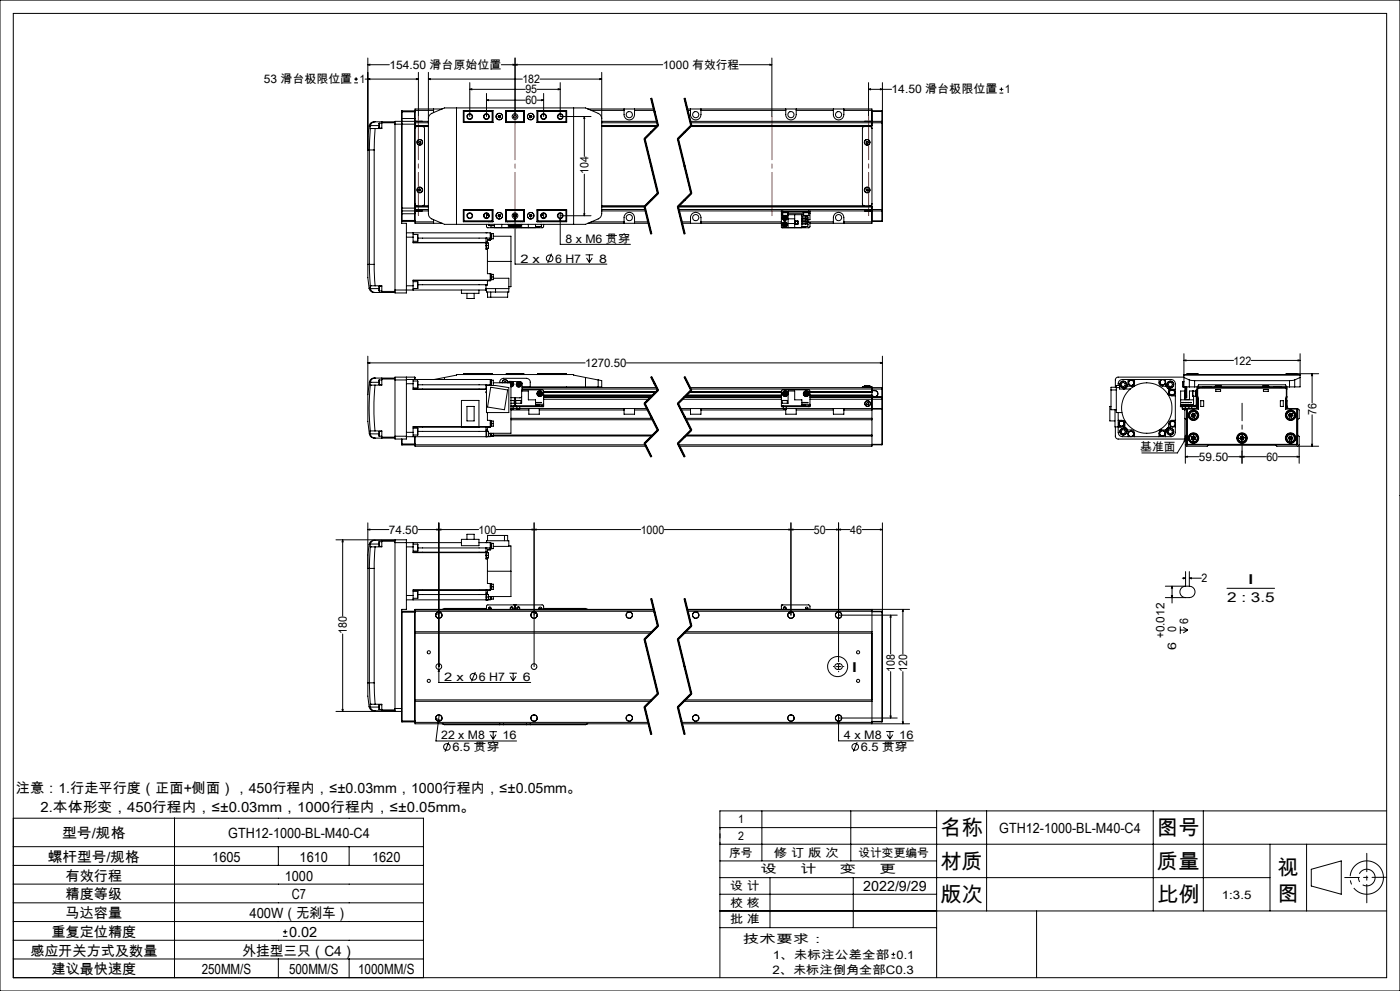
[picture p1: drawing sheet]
<svg xmlns="http://www.w3.org/2000/svg" width="420mm" height="297mm" viewBox="0 0 420 297" stroke-linecap="round" stroke-linejoin="round" font-family="sans-serif">
<defs><g id="words">
<g font-size="6.3">
<text x="282.1" y="250.3">名称</text>
<text x="347.1" y="250.3">图号</text>
<text x="282.1" y="260.3">材质</text>
<text x="347.1" y="260.3">质量</text>
<text x="383.3" y="262.1">视</text>
<text x="383.3" y="269.9">图</text>
<text x="282.1" y="270.3">版次</text>
<text x="347.1" y="270.3">比例</text>
</g>
<g font-size="4.2">
<text x="4.8" y="237.6">注意：1.行走平行度（正面+侧面），450行程内，≤±0.03mm，1000行程内，≤±0.05mm。</text>
<text x="12.2" y="243.3">2.本体形变，450行程内，≤±0.03mm，1000行程内，≤±0.05mm。</text>
<text x="18.6" y="251.3">型号/规格</text>
<text x="68.5" y="251.3">GTH12-1000-BL-M40-C4</text>
<text x="299.8" y="249.5">GTH12-1000-BL-M40-C4</text>
<text x="14.4" y="258.3">螺杆型号/规格</text>
<text x="19.7" y="263.9">有效行程</text>
<text x="63.7" y="258.3">1605</text>
<text x="85.5" y="263.9">1000</text>
<text x="89.9" y="258.3">1610</text>
<text x="111.7" y="258.3">1620</text>
<text x="19.7" y="269.5">精度等级</text>
<text x="87.6" y="269.5">C7</text>
<text x="259" y="267">2022/9/29</text>
<text x="19.7" y="275.2">马达容量</text>
<text x="74.9" y="275.2">400W（无刹车）</text>
<text x="15.5" y="280.8">重复定位精度</text>
<text x="86.7" y="280.8">0.02</text>
<text x="9.1" y="286.4">感应开关方式及数量</text>
<text x="72.7" y="286.4">外挂型三只（C4）</text>
<text x="15.5" y="292">建议最快速度</text>
<text x="60.5" y="292">250MM/S</text>
<text x="86.7" y="292">500MM/S</text>
<text x="107.4" y="292">1000MM/S</text>
</g>
<g font-size="4.1">
<text x="374.2" y="175.1">I</text>
<text x="368.1" y="180.4">2 : 3.5</text>
<text x="255.3" y="201.3">I</text>
</g>
<g font-size="3.5">
<text x="116.8" y="20.6">154.50 滑台原始位置</text>
<text x="198.8" y="20.6">1000 有效行程</text>
<text x="79.2" y="24.9">53 滑台极限位置 1</text>
<text x="156.7" y="24.9">182</text>
<text x="157.6" y="28">95</text>
<text x="267.5" y="28">14.50 滑台极限位置 1</text>
<text x="157.6" y="31.3">60</text>
<text x="176.6" y="52.2" transform="rotate(-90 176.6 52.2)">104</text>
<text x="169.7" y="72.7">8 x M6 贯穿</text>
<text x="156.1" y="78.7">2 x</text>
<text x="166.5" y="78.7">6 H7</text>
<text x="179.7" y="78.7">8</text>
<text x="175.6" y="110">1270.50</text>
<text x="370.1" y="109.3">122</text>
<text x="394.9" y="124.3" transform="rotate(-90 394.9 124.3)">76</text>
<text x="342.1" y="135.2">基准面</text>
<text x="359.7" y="138.1">59.50</text>
<text x="379.9" y="138.1">60</text>
<text x="116.7" y="160">74.50</text>
<text x="143.6" y="160">100</text>
<text x="192.2" y="160">1000</text>
<text x="244.2" y="160">50</text>
<text x="255.1" y="160">46</text>
<text x="360.4" y="174.5">2</text>
<text x="104.1" y="190" transform="rotate(-90 104.1 190)">180</text>
<text x="349.4" y="191.3" transform="rotate(-90 349.4 191.3)">+0.012</text>
<text x="352.9" y="189.5" transform="rotate(-90 352.9 189.5)">0</text>
<text x="356.4" y="187.1" transform="rotate(-90 356.4 187.1)">6</text>
<text x="352.9" y="194.8" transform="rotate(-90 352.9 194.8)">6</text>
<text x="268.5" y="201.3" transform="rotate(-90 268.5 201.3)">108</text>
<text x="272.1" y="201.3" transform="rotate(-90 272.1 201.3)">120</text>
<text x="133.2" y="204.1">2 x</text>
<text x="143.7" y="204.1">6 H7</text>
<text x="156.9" y="204.1">6</text>
<text x="132.4" y="221.6">22 x M8</text>
<text x="150.8" y="221.6">16</text>
<text x="253.2" y="221.6">4 x M8</text>
<text x="269.8" y="221.6">16</text>
<text x="135.7" y="225.1">6.5 贯穿</text>
<text x="258.2" y="225.1">6.5 贯穿</text>
<text x="221.4" y="246.8">1</text>
<text x="221.4" y="251.8">2</text>
<text x="218.8" y="256.8">序号</text>
<text x="232.2" y="256.8">修 订 版 次</text>
<text x="257.5" y="256.8">设计变更编号</text>
<text x="228.2" y="261.8">设</text>
<text x="240.1" y="261.8">计</text>
<text x="252" y="261.8">变</text>
<text x="263.9" y="261.8">更</text>
<text x="219.1" y="266.7">设 计</text>
<text x="366.6" y="269.3">1:3.5</text>
<text x="219.1" y="271.7">校 核</text>
<text x="219.1" y="276.7">批 准</text>
<text x="222.9" y="282.7">技术要求：</text>
<text x="231.8" y="287.3">1、未标注公差全部 0.1</text>
<text x="231.7" y="291.8">2、未标注倒角全部C0.3</text>
</g>
</g></defs>
<g fill="none" stroke="#000" stroke-width=".3">
<path d="M0 0h420v297h-420zM4 4h412v289h-412zM110.3 19.4l.6-.1v.2zM110.3 19.4h6.5M110.3 17.4v61.8M150.4 19.4h48.4M153.9 19.3l.6 .1-.6 .1zM154.5 17.4v17.5M154.5 19.4l.6-.1v.2zM221.8 19.4h9.8M231 19.3l.6 .1-.6 .1zM231.6 17.4v17.5"/>
<path d="M106.3 24.8h1.1M106.3 23.7h1.1M106.8 23.1v1.2M109.5 23.7h16M110.3 23.7l.6-.1v.2zM110.7 37.7l-.4 3.2v4h.5M110.7 37.7l.4 .1M111.1 38.5l-.3 6.4M111.1 38.5h.1M111.1 38.5h1.4M111.1 37.8v.7M111.1 37.6v.2"/>
<path d="M111.1 37.6h2.6M112.5 36.5h-.1a1.51 1.51 0 0 0-1.7 1.2M112.5 36.5a1.5 1.5 0 0 0-1.4 1.1M112.5 36.5h6M112.5 38.5l-.2 6.4M113.8 36.9v1.5M113.8 36.9h.7M113.8 38.4h.7M114.5 36.5v.3M114.5 36.8v1.7h-2M114.5 36.8h4M118.5 37.2v49.7"/>
<path d="M118.5 37.2h6M120.5 35.5v31.4h1.4v20.9h-3.4v-.9M120.5 35.5h4M120.5 33.5h4M120.6 36.4v26.8M120.6 33.2v3.2M120.6 33.2l-.1 2.3M120.6 33.2h3.8M120.6 36.4h-.1M124.4 36.4v26.8M124.4 33.2v3.2M124.4 36.4h.1"/>
<path d="M124.4 33.2l.1 .1M124.5 36.4v.8M124.5 37.2v25.2M124.5 37.6h4M124.5 33.1h5.6M124.5 36.8h4M124.9 23.6l.6 .1-.6 .1zM124.9 36.4h1.7M125.5 21.7v13.2M126.8 37.9l.6 .5v22.8l-.6 .5M128.5 37.9h-3.4l-.4 .2-.2 .4M128.5 36.4h-10v.8"/>
<path d="M128.5 35.6l.1-.7 .7-.8 4-1.8h42.3l4.1 1.8 .5 .5 .3 1M128.5 23.7l.6-.1v.2zM128.5 21.7v42.3l.1 .7 .7 .7 4 1.8h42.3l4.4-2 .5-1.2v-42.3M128.5 23.7h28.2M130.1 32.7v1.1M132.7 32.7h-8.2v3.7M136.9 32.3v34.9M139 36.4h.1M139 33.1h8.9v3.6h-8.9zM139.1 33.2v3.5M139.1 33.2h8.8M139.1 33.2l.1 .2"/>
<path d="M139.2 33.4h8.4M139.2 36.5h8.4M139.2 33.4v3.1M139.2 36.5l-.1 .2h8.8M140.9 26.8l.6-.2v.3zM140.9 26.8h16.7M140.9 24.8v10.1M145.9 30l.6-.1v.3zM145.9 28v6.9M145.9 30h11.7M147.6 33.4l.2-.2v3.5l-.2-.2M147.6 33.4v3.1"/>
<path d="M149.5 35.1l.3 .2M149.5 34.8v.3M149.8 34.6l.3 .2M149.8 34.6l-.3 .2M150.1 34.8v.3M150.1 35.1l-.3 .2M151.7 33.1l.1 .1M151.7 33.2h5.6M151.7 33.1h5.6v3.6h-5.6zM151.7 36.7h5.6M151.8 33.2v3.5l.1-.2M151.8 33.2l.1 .2"/>
<path d="M151.9 33.4h5.2M151.9 36.5h5.2M151.9 33.4v3.1M157.1 33.4l.1-.2v3.5l-.1-.2M157.1 33.4v3.1M158.9 35.1l.3 .2M158.9 34.8v.3M159.2 34.6l.3 .2M159.2 34.6l-.3 .2M159.5 34.8v.3M159.5 35.1l-.3 .2M161.1 26.8h7"/>
<path d="M161.1 30h2M161.1 33.2h8.8M161.1 33.1h8.9v3.6h-8.9zM161.4 33.4l-.2-.2v3.5l.2-.2M161.4 33.4h8.4M161.4 36.5h8.4M161.4 33.4v3.1M161.8 33.1v.1M162 23.7h18.5M162.5 29.9l.6 .1-.6 .2zM163.1 28v6.9M167.5 26.6l.6 .2-.6 .1z"/>
<path d="M168.1 24.8v10.1h9.2M169.8 33.4v3.1M169.8 36.5l.1 .2h-8.8M169.9 33.2v3.5M169.9 36.4h.1M169.9 33.2l-.1 .2M172.1 32.3v34.9M175.3 34.9l.1 .6h-.2zM175.3 34.9v12M176.3 32.7h19.8M177.3 33.1h9.9M179.9 23.6l.6 .1-.6 .1z"/>
<path d="M180.5 37.9h16.6M180.5 36.4h16.6M180.5 37.6h16.8M180.5 36.8h16.7M187.2 32.7v1.7a1.57 1.57 0 0 0 1.6 1.5 1.57 1.57 0 0 0 1.6-1.5v-1.7M190.4 33.1h5.9M195.2 29.5l2 8.2M195.4 29.5l2 8.1-4 4 4 16.3-4 4M195.5 29.4l2 8.2M197.2 37.5l-4 4M197.5 37.7l-4 4M205.2 29.5l2 8.2"/>
<path d="M205.4 29.5l2 8.1-4 4 4 16.3-4 4M205.5 29.4l2 8.2M206.1 32.7h55.5v34.2h-18.6M206.2 33.1h1M207 37.9h54l.4 .2 .2 .4M207 36.4h57.6M207.2 32.7v1.7a1.57 1.57 0 0 0 1.5 1.5 1.57 1.57 0 0 0 1.6-1.5v-1.7M207.2 36.8h57.4M207.2 37.5l-4 4M207.3 37.6h54.3M207.4 37.6h54.2M207.5 37.7l-4 4"/>
<path d="M210.3 33.1h25.4M235.7 32.7v1.7a1.57 1.57 0 0 0 1.6 1.5 1.57 1.57 0 0 0 1.6-1.5v-1.7M238.9 33.1h11.1M250 32.7v1.7a1.57 1.57 0 0 0 1.6 1.5 1.57 1.57 0 0 0 1.6-1.5v-1.7M253.2 33.1h8.4M259.3 37.9l-.6 .5v22.8l.6 .5M259.4 36.4h1.7M260.6 26.8l.6-.2v.3zM260.6 26.8h6.9M260.6 24.8v10.1M261.6 33.2h3M261.6 33.4h3"/>
<path d="M264.1 26.6l.6 .2-.6 .1zM264.6 36.4v.4M264.6 36.8h.1M264.6 36.4l.1 .1M264.6 33.2v.2M264.6 33.4v3M264.6 36.8v26M264.7 36.5v.3M264.7 36.8v26M264.7 24.8v11.7M299.9 27.9h1.1M299.9 26.8h1.1"/>
<path d="M300.4 26.2v1.1M110.8 44.9h1.5M110.8 44.9v34.3M112.3 44.9v34.3M125.6 56.8l.3-.2 .3 .1 .1 .3-.3 .3zM125.8 42.4h.3l.2 .3-.2 .2h-.3l-.2-.3zM175.3 52.2v12.5M193.2 41.7l4 16.3M193.5 41.6l4 16.3M197.2 57.8l-4 4M197.5 58.1l-4 4M203.2 41.7l4 16.3"/>
<path d="M203.5 41.6l4 16.3M207.2 57.8l-4 4M207.5 58.1l-4 4M259.8 56.8l.3-.2 .3 .1 .1 .3-.3 .3-.3-.2zM260 42.3l.4 .1-.2 .6-.3-.1-.1-.3zM110.3 79.2v4l.4 3.2M110.3 79.2h.5M110.8 79.2h1.5M110.8 79.2l.3 6.5M112.3 79.2l.2 6.5M120.5 62.4h4M120.5 63.1l.1 .1"/>
<path d="M120.5 64.1h4M120.5 66h4M120.5 66.3l.1 .1M120.6 63.2v3.2M120.6 63.2h7.9M120.6 66.4h3.8M121.9 69.8h25.2v1.6M121.9 71.1h2M123.9 71.1v1.7h22.1v1.6M123.9 69.8v1.3M123.9 72.3h1.4M123.9 70.3h1.4"/>
<path d="M123.9 72.7h21.9M124.4 63.2v3.2M124.5 61.1l.2 .4 .4 .2h3.4M124.5 63.1v3.8h8.2M124.5 62.4v.7M124.5 61.9h4M124.5 66.5h5.6M124.5 62.8h4M124.5 63.1l-.1 .1M124.5 66.3l-.1 .1M124.9 63.2h1.7M125.3 70.3v2"/>
<path d="M125.3 70.3h.1M125.3 71.4h21.8M130.1 65.8v1.1M139 63.2h.1M139 62.9h8.9v3.6h-8.9zM139.1 62.9v3.5M139.1 66.4h8.8M139.2 66.2h8.4M139.2 63.1v3.1M139.2 66.2l-.1 .2M139.2 63.1h8.4M145.8 72.7v.9"/>
<path d="M145.8 73.6v1.1h.4M145.8 71.4h.1M145.8 71.4v1.3M145.8 69.8h.1M145.8 73.6h.7M145.8 72.6h.4M145.9 67.2v.7l.3 .4h16.6l.3-.3v-.8M145.9 63.9v1.5M146 72.8h.5v.8M146.2 74.4v.3M146.2 72.6v.2M146.2 74.7v7.3h.9v2"/>
<path d="M146.2 78.3h7.1M146.3 64.6h.1M146.3 64v.6M146.3 64.6h.3M146.5 73.6v.8h-.7M146.6 67.2v.4h1.7M146.6 66.4v.1M146.6 64.7v.2M146.8 67.6h.3M147.1 71.4v.4M147.1 71.8h-.9v.8M147.1 70h.3v1.6h-.3"/>
<path d="M147.1 71.8v.2h-.9M147.2 70v1.6M147.3 67.6v.5h1M147.3 66.4h.1M147.4 70h.6v1.6h-.6M147.6 63.1l.2-.2v3.5l-.2-.2M147.6 63.1v3.1M147.9 62.9h-8.8l.1 .2M148 70.8h5.3v7.5M148.3 67.2v1M149.5 64.8l.3 .2M149.5 64.5v.3"/>
<path d="M149.8 64.3l.3 .2M149.8 64.3l-.3 .2M150.1 64.5v.3M150.1 64.8l-.3 .2M150.5 67.2v1M151.7 62.9h5.6v3.6h-5.6zM151.7 66.4h5.6M151.7 62.9h5.6M151.8 66.4l-.1 .1M151.9 63.1l-.1-.2v3.5M151.9 66.2h5.2M151.9 63.1v3.1"/>
<path d="M151.9 63.1h5.2M151.9 66.2l-.1 .2M152.3 66.4v.1M152.4 66.4v.1M152.5 67.2v1M152.6 67.5h1.5M152.6 67.2v.3M153 66.4v.1M153.2 67.5l.2 .2M153.3 78.3v7.6h-.7M153.4 67.5v.2M153.7 67.5l.1 .1"/>
<path d="M153.8 67.6l-.4 .1M153.8 67.5v.1M154.1 67.5h.1M154.1 64.6h.1M154.1 64.8l.1 .1M154.1 64.4v.2M154.1 67.2v.3M154.2 64.3h.6M154.2 67.2a.77 .77 0 0 1-.6 .8 .77 .77 0 0 1-.8-.5 .78 .78 0 0 0 .8 .5 .78 .78 0 0 0 .7-.8M154.3 68.2l-.2 .1M154.5 65.5l.2 .6h-.4zM154.5 63.8v15.4h27.6"/>
<path d="M154.7 68.2l.2 .1M154.7 67.2a.78 .78 0 0 0 .7 .8 .78 .78 0 0 0 .8-.5 .77 .77 0 0 1-.8 .5 .77 .77 0 0 1-.6-.8M154.9 64.6h.1M154.9 67.5h.1M154.9 67.5h1.5M154.9 64.4v.2M154.9 67.2v.3M154.9 64.8l-.1 .1M155.2 67.5h.1M155.2 67.5l.3 .2M155.5 67.5v.2M155.8 67.5l-.3 .2"/>
<path d="M156.1 66.4v.1M156.4 67.5h-1.5M156.4 67.2v.3M156.5 67.2v1M156.7 66.4v.1M157.1 63.1l.1-.2v3.5l-.1-.2M157.1 63.1v3.1M158.5 67.2v1M158.9 64.8l.3 .2M158.9 64.5v.3M159.2 64.3l.3 .2M159.2 64.3l-.3 .2"/>
<path d="M159.5 64.5v.3M159.5 64.8l-.3 .2M160.7 67.2v1M161.1 62.9h8.9v3.6l-8.9-.1zM161.1 66.4h8.8M161.1 62.9h8.8l-.1 .2M161.4 63.1l-.2-.2v3.5l.2-.2M161.4 66.2h8.4M161.4 63.1v3.1M161.4 63.1h8.4M161.7 66.4h.1M161.7 67.9v.2h-1"/>
<path d="M161.8 66.4h.1M162.3 64.6h.4zM162.4 67.4v.5h-1.7M162.4 66.4v.1M162.7 64.6h.1M162.7 64v.6M163.1 63.9v1.5M165.5 76l-1.2 2.8M168.1 65.5l.1 .6h-.3zM168.1 63.8v9.4h21M168.1 64.7h9.2M169.8 63.1v3.1"/>
<path d="M169.8 66.2l.1 .2M169.9 62.9v3.5M169.9 63.2h.1M175.2 64.1h.2l-.1 .6zM175.7 76.4h2.2M176 77.3l.8 1.3M176.3 66.9h18.3M176.8 76.4v2.2M177.3 66.5h9.9M177.7 77.3l-.9 1.3M180.5 61.7h13.2M180.5 63.2h13.2"/>
<path d="M180.5 61.9h12.9M180.5 62.8h13.1M187.2 66.9v-1.7a1.57 1.57 0 0 1 1.6-1.6 1.57 1.57 0 0 1 1.6 1.6v1.7M190.4 66.5h4.1M193.2 62l2 8.1M193.4 61.9l2 8.2M193.5 61.9l2 8.1M203.2 62l2 8.1M203.4 61.9l2 8.2M203.4 61.9h58.2M203.5 61.9l2 8.1M203.6 62.8h61"/>
<path d="M203.7 63.2h60.9M204.5 66.5h2.7M204.6 66.9h29.8M207.2 66.9v-1.7a1.57 1.57 0 0 1 1.5-1.6 1.57 1.57 0 0 1 1.6 1.6v1.7M210.3 66.5h24.1M234.4 63.5h.4M234.4 63.5v.4M234.4 63.9v4.3l8.3 .1 .3-.4v-1.2h-.6M234.4 63.2v.3M234.4 64.3h.4M234.4 63.9h.4M234.6 68.2l.2 .1"/>
<path d="M234.7 63.5v.2h1.7v-.2M234.8 64.6h.1M234.8 63.7v.9M234.8 64.6h.9M234.8 63.2v.3M234.8 63.5h7.8M235 65.4l.4 .3M235 67.1l.1 .5M235 67.1l.4 .2M235.1 64.6a.78 .78 0 0 0-.3 1.2 .78 .78 0 0 0 1.2 0 .78 .78 0 0 0-.2-1.2M235.1 65l-.1 .4M235.1 65l.3 .3"/>
<path d="M235.1 67.6l.4 .1M235.1 64.6a.75 .75 0 0 0-.3 1.1 .75 .75 0 0 0 1.2 0 .75 .75 0 0 0-.3-1.1M235.3 66.8l.5 .2M235.3 66.8l-.3 .3M235.3 66.8l.1 .5M235.4 65.3l.4 .2M235.4 65.3v.4M235.4 65.3l-.4 .1M235.4 67.3l.4 .1M235.4 67.3l.1 .4M235.4 67.3l-.3 .3M235.5 64.8l.3 .3"/>
<path d="M235.5 64.8l-.4 .2M235.5 64.8l-.1 .5M235.7 64.6h.6M235.8 65.5l-.4 .2M235.8 67v.4M235.8 67l-.4 .3M235.8 65.1v.4M235.8 65.1l-.4 .2M235.8 67.4l-.3 .3M236.3 64.6h.1M236.3 64.3h4.3v3.9M236.3 63.7v.9"/>
<path d="M236.3 63.9h4.8M236.4 64.3v3.9M236.4 65.6h2M236.4 67h2M238.4 64.3v3.9M238.5 66.2h.9v1h-.9zM238.5 66.3h.9v.8h-.9M240.6 65h1.8v.4M240.6 65.7h1.8v.4h-1.8M240.6 66.4h1.8v.4h-1.8M240.6 67.2h1.8M240.6 65.4h1.8"/>
<path d="M240.6 64.4h.5M241 63.5v.2h1.6M241.1 64.6h.1M241.1 64.6h.7M241.1 63.7v.9M241.7 66.8v.4a.35 .35 0 0 1 .3-.3 .35 .35 0 0 1 .3 .3M241.7 64.6v.4M241.7 66.1v.3M241.7 67.9v.2h-1.1M241.8 65h.4M241.8 64.6h.8M241.9 66.9h.2"/>
<path d="M242.3 65.4l-.3 .2-.3-.2v.3M242.4 65.2v.2M242.4 67.2v.2M242.4 67.2v.7h-1.8M242.4 66.5h7.6M242.6 63.5h.4M242.6 63.2v.3M242.6 64.6h.1M242.6 63.7v.9M242.6 63.9h.4M242.7 63.5l-.1 .2M243 63.5v.4"/>
<path d="M243 63.2v.3M243 63.9v2h-.6M250 66.9v-1.7a1.57 1.57 0 0 1 1.6-1.6 1.57 1.57 0 0 1 1.6 1.6v1.7M253.2 66.5h8.4M259.4 63.2h1.7M261.6 61.1l-.2 .4-.4 .2h-57.3M261.6 66.2h3M261.6 66.4h3M264.6 62.8h.1M264.6 62.8v.4M264.6 66.2h.1M264.6 66.2v.2"/>
<path d="M264.6 63.2v3M264.7 62.8v.3M264.7 63.1l-.1 .1M264.7 66.2l-.1 .2M264.7 63.1v3.1M110.7 86.4a1.54 1.54 0 0 0 1.8 1.3M111.1 85.7h1.4M111.1 85.7h.1M111.1 85.7v.7M111.1 86.5a1.51 1.51 0 0 0 1.4 1.2M111.1 86.4h-.4M111.1 86.4v.1"/>
<path d="M111.1 86.5h2.6M112.5 87.7h6M112.5 85.7h2v1.6M113.8 85.8v1.4M113.8 85.8h.7M113.8 87.2h.7M114.5 87.3v.4M114.5 87.3h4M121.9 85.7h2M123.9 85.7v1.2M123.9 86.5h1.4M123.9 84.4h1.4"/>
<path d="M123.9 84.1h23.2M125.3 84.4v2.1M125.3 84.5h.1M125.3 84.5v2M125.3 85.3l20.5 .1M138.4 86.9v1h5.3v-1M140.1 87.9v1.6h2.1v-1.6M145.8 86.9v.1M145.8 85.4v1.5M145.8 86.5h6.8M146.3 87.5v1.6h6v-1.6M147.1 84v.1"/>
<path d="M147.1 82.2h.3v1.7M147.1 84.1l-.9 .1v1.2h-.4M147.1 84h-23.2v1.7M147.1 83h.9M147.2 82.2v1.7M147.2 87.5v1.6M147.4 82.2h.6v.8M148 83v.8l-.9 .1M148 83.4h4.6v4.1h-6.7v-.6h-27.4M148.7 86.5v1M110.3 118.3v8l.5 3.7M110.3 108.8l.6-.2v.3z"/>
<path d="M110.3 106.7v11.6M110.3 108.8h65.2M110.8 114.5h.1M110.8 114.5l.3 .1M110.8 114.5l-.5 3.8M111.1 115.4h.1M111.1 115.4a67.2 67.2 0 0 0 0 13.8M111.1 115.4h1.4M111.1 114.6v.8M111.1 114.6h.1M111.1 114.6h2.6M112.5 115.4a74.3 74.3 0 0 0 0 13.7"/>
<path d="M112.5 113.3h-.1a1.42 1.42 0 0 0-1.6 1.2M112.5 113.3a1.4 1.4 0 0 0-1.4 1.3M112.5 113.3h6M113.7 114.6l.1 .7M113.8 113.9l-.1 .7M113.8 113.9v1.4M113.8 113.9h.7M113.8 115.3h.7M114.5 113.3v.3M114.5 113.6h4M114.5 113.6v1.8h-2M118.5 113.9h3.4"/>
<path d="M118.5 113.9v16.8M121.9 113v.9M121.9 113.7h25.2v1.6M121.9 113.9v16.8M121.9 115h2M123.9 113.7v1.3M123.9 115v1.7h21.9v-1.2h2.9l3.9 .7v7.4h-6.7v-8.1M123.9 116.6h21.9M123.9 116.3h1.4M123.9 114.2h1.4M124.4 113h-5.9v.9M124.4 113v.7"/>
<path d="M124.4 113l.1 .7M125.3 114.2v2.1M125.3 114.3h.1M125.3 114.3v2M125.3 115.3h21.8M133.3 113.1v.6M133.3 113.1l3.6-.7v-.1h35.2v.1l3.5 .7M133.3 113.1l-3.1 .6M139.1 112.1h8.7M139.1 112.1v.2M145.8 113.7h.1M145.9 117.4v.3"/>
<path d="M146 113.7h.1M147.1 115.3v.2M147.1 113.9h.3v1.6M147.2 113.9v1.6M147.2 116.1l5.1 .8-1 5.9-5-.8zM147.4 113.9h.6v1.6M147.8 112.1v.2M148 114.7h5.3M149.9 114.7a1.17 1.17 0 0 1 1.2-1.3h6.8a1.14 1.14 0 0 1 1.2 1.1v1.5h20.4M150.6 114.7a.89 .89 0 0 1 .9-1 .89 .89 0 0 1 .9 1l.5-.4 3.4 .1 .4 .6-.1 2.2M150.7 114.7a.77 .77 0 0 1 .8-.9 .77 .77 0 0 1 .8 .9M151.2 114.7a.29 .29 0 0 1 .3-.4 .29 .29 0 0 1 .3 .4"/>
<path d="M151.8 112.1h5.4M151.8 112.1v.2M152.7 114.7a.77 .77 0 0 1 1.3 .1 .77 .77 0 0 1-.7 1.1M152.8 114.7a.74 .74 0 0 1 1.2 .1 .74 .74 0 0 1-.7 1.1M153.3 114.7v15.2h-6.8M153.3 114.8l.4 .1M153.3 115.5l.2 .1M153.3 115.1h.1M153.3 114.8l.1 .3M153.4 115.1l.1 .5M153.4 115.1l.4 .2M153.4 115.1l-.1 .1"/>
<path d="M153.7 114.9l.1 .4M153.7 114.9l-.3 .2M153.8 115.3l-.3 .3M154.5 119.2v2.7M155.2 115.1l.1 .4M155.2 115.1l.9 .2M155.3 115.5l.5 .1M155.5 114.8l-.3 .3M155.5 114.8l.4 .1M155.5 114.8l.3 .8M155.9 114.9l.2 .4M155.9 114.9l-.6 .6"/>
<path d="M156.1 115.3l-.3 .3M156.5 118.8l-.4 .4h-2.8M156.6 116.8l6.3 .1 .2 .4v3.9M156.6 116.2h40.4M156.6 116.6h40.6M156.6 115.9h2.5M157.2 112.1v.2M161.2 112.1h8.7M161.2 112.1v.2M161.5 117.8l.1 .4M161.5 117.8l.4 .2M161.6 118.2l.4 .2"/>
<path d="M161.9 117.5l.4 .3M161.9 117.5l-.4 .3M161.9 117.5v.5M161.9 118l-.3 .2M161.9 118l.1 .4M161.9 118l.4 .2M162.3 117.8v.4M162.3 117.8l-.4 .2M162.3 118.2l-.3 .2M163.1 118.4h32.8M163.1 117.5h33.7M163.1 118.9h32.3"/>
<path d="M163.1 119.1h32.2M163.1 119.7h31.6M169.9 112.1v.2M169.9 116v.2M175.6 113.1v2.9M175.6 113.1l3.9 .8M179.5 113.9l1 .2v1.9h-1M179.5 113.9v2.1M187.9 108.8h76.8M195.2 113l2 4M195.4 113l2 3.9-4 4 4 8-4 4 2 4M195.5 112.9l1 2"/>
<path d="M195.8 118.5h-32.7M196.5 114.9l1 2zM196.9 117.4l-33.8 .1M197.2 116.8l-4 4M197.5 117.1l-4 4M204.7 119.7h29.7M205.2 113l2 4M205.2 119.1h29.2M205.4 113l2 3.9-4 4 4 8-4 4 2 4M205.4 118.9h29M205.5 112.9l2 4M205.8 118.5h28.6"/>
<path d="M205.9 118.4h28.5M206.8 117.5h27.6M206.9 116.2h57.7M207.2 116.6h57.4M207.2 116.8l-4 4M207.5 117.1l-4 4M235.2 118.1l.3 .3M235.3 117.7l-.1 .4M235.3 117.7l.6 .6M235.6 118l-.4 .1M235.6 118l-.1 .4M235.7 117.6l.3 .3"/>
<path d="M235.7 117.6l-.4 .1M235.7 117.6l-.1 .4M235.9 118.3l-.4 .1M236 117.9l-.1 .4M236 117.9l-.4 .1M241.5 117.8v.4M241.5 117.8l.4 .2M241.5 118.2l.4 .2M241.8 117.5l.4 .3M241.8 117.5l-.3 .3M241.8 117.5l.1 .5M241.9 118l-.4 .2"/>
<path d="M241.9 118v.4M241.9 118l.4 .2M242.2 117.8l.1 .4M242.2 117.8l-.3 .2M242.3 118.2l-.4 .2M243 118.5h18.6M243 117.4h18.6M243 118.4h18.6M243 117.5h18.6M243 118.9l19.4 .1M243 119.1h21.6M243 119.7h21.6"/>
<path d="M259.3 115.7h1.7M259.3 115.8v.1M259.3 115.9h-.6v.3M259.3 115.8h1.7M259.3 115.7v.5M259.3 115.9h1.7M261 115.8l-.1 .1M261 115.9h.6v3M261 115.7v.5M261.6 118.9v.1M261.6 118.5h.1M261.6 117.4v.1"/>
<path d="M261.6 119v14.7h-57.8M261.6 119h.1M261.6 117h.8M261.6 117.1h.8M261.6 118.9h.8M262.4 117a.97 .97 0 0 1 1 .9 .97 .97 0 0 1-.8 1M262.4 117.1a.9 .9 0 0 1 .9 .9 .9 .9 0 0 1-.9 .9M262.4 117v.1M262.4 118.9v.1M262.6 118.9h2M262.6 118.9l-.2 .1M264.1 108.6l.6 .2-.6 .1z"/>
<path d="M264.6 116.2v.4M264.6 118.9l.1 .1M264.6 118.9v.2M264.6 119.1v.6M264.6 116.6v2.3M264.6 119.7v2.7M264.7 106.7v26.5M264.7 119l-.1 .1M264.7 119l-.1 .7M333.3 116.9h1.6M334.9 116.2h1M334.9 116.1h-1.6v6.7h1.6"/>
<path d="M336.4 114.9l.6-.3 .5 .3v.7l-.5 .3-.6-.3zM338.2 115.7a1.27 1.27 0 0 1-1.2 .9M338.2 115.7h1.5l.2 .3M338.5 113.7l-.3 2M339 116.6h-3.1v-1.1h-1v8.1h1.7M339 116.6h.1M339.4 113.9a.85 .85 0 0 1 .8 .8 .85 .85 0 0 1-.8 .9M339.4 113.9a.85 .85 0 0 0-.9 .8 .85 .85 0 0 0 .9 .9M339.4 113.9a.86 .86 0 0 1 .8 .8 .86 .86 0 0 1-.8 .9M340.4 113.7v1.2l-.3 .6 .2 .2M347.7 113.7v1a1.02 1.02 0 0 0 1 1h1.1l.8 .8M348.7 113.7h-11.9a1.42 1.42 0 0 0-1.3 1.8"/>
<path d="M348.9 113.7h2.4a1.33 1.33 0 0 1 1.3 1.3v11.9M349.6 113.7l.2 2.1M350.4 116.4l.6 .2M350.6 118.5l.3-.1 .5 .2h1.2M350.6 116.5l.4 .1M350.6 116.5v1.5l-.2 .1M350.8 117.6a.85 .85 0 0 1 .8-.8 .85 .85 0 0 1 .9 .8M350.8 117.6a.85 .85 0 0 0 .8 .9 .85 .85 0 0 0 .9-.9M350.8 114.6h.6l.4 .6-.4 .6h-.6l-.4-.6zM350.8 117.6a.79 .79 0 0 1 .8-.7 .79 .79 0 0 1 .8 .7M350.8 117.6a.79 .79 0 0 0 .8 .8 .79 .79 0 0 0 .8-.8M351 116.6l1.6 .1"/>
<path d="M354.2 119.8h3.9M354.9 114.5h.1M354.9 114.5v1.5M354.9 114.4v.1M354.9 114.4h.1M354.9 116h.8M354.9 114.5h.3M354.9 114.4h.3M355.2 108l.6-.1v.3zM355.2 106v10h1.6M355.2 108h14.9M355.2 113h-19.7a.84 .84 0 0 0-.9 .9v2.2"/>
<path d="M355.2 112.3h34.8M355.2 112.4h34.8M355.2 113.1l1.6 .8M355.4 117.2h-1.2v4.4M355.5 116l-.1 3.8h1.4v-2.6h1.9M355.7 118.7v.5h.3v-.5M355.7 118.7h.3M355.7 116v2.7M356 112.1h3.5M356 112.1v.2M356 116v2.7M356.8 113.9l1.6 .2"/>
<path d="M356.8 116h1.6M356.8 113.9v2.1M357.8 117.2h.1M357.8 118.7h.1M357.8 117.2v1.5M357.8 118.7h.9M358.1 117.2h.1M358.1 118.7v2.9M358.4 116h.8M358.4 114.1h28.5M358.4 114.1v1.9M358.9 117.1h-.2v1.7h.2"/>
<path d="M358.9 117.3h.3M358.9 117.3v3.9M359.2 116.8h-.3v.5M359.2 116l.4-.7h26l.4 .7M359.2 116v4.1M359.2 119.1l.2 .6M359.3 116.3l-.1-.4h26.8l-.1 .4M359.3 119.2v.9M359.3 118.9v.1M359.3 118.9l-.1 .2M359.3 116.6v2.3M359.3 119l.2 .7"/>
<path d="M359.3 119l-.1 .1M359.4 119.7h.1M359.4 119.7v2.7M359.5 112.1v.2M359.5 119.7v2.9M359.6 116.3l-.3 .3M359.6 116.2v.1M359.6 116.2l-.4 .1 .1 .3M359.6 116.2h26M359.6 116.3h26M360.8 116.2v-.3h.5v.3M363 115.9h.1"/>
<path d="M364.6 115.7h1.7M364.6 115.8v.1M364.6 115.8h1.7M364.6 115.7v.1M364.7 116.7h1.5v.6h-1.5zM366.3 115.9h.1M366.3 115.7v.1M375.4 108h14.6M378.9 115.7h1.7M378.9 115.8h.1M378.9 115.8h1.7M378.9 115.7v.1"/>
<path d="M379 116.7h1.5v.6h-1.5zM380.6 115.8v.1M380.6 115.7v.1M382.2 115.9h.1M383.9 116.2v-.3h.6v.3M385.6 116.2l.4 .1-.1 .3M385.6 116.3l.3 .3M385.6 116.2v.1M385.7 119.7h.1M385.7 119.7v2.9M385.8 112.1h3.4M385.8 112.1v.2"/>
<path d="M385.8 119.7v2.7M385.9 119l-.2 .7M385.9 119l.1 .1M385.9 118.9l.1 .2M385.9 118.9v.1M385.9 116.6v2.3M385.9 119.2v.9M386 119.1l-.2 .6M386 116h.9M386 116v4.1M386.9 116h1.5M386.9 114.1v1.9"/>
<path d="M388.4 113.9l-1.5 .2M388.4 113.9v2.1M389 112l.2 .1M389.2 112.1v.2M389.4 107.9l.6 .1-.6 .2zM390 106v10h-1.6M390 113.1l-1.6 .8M393.6 112l.2 .6h-.3zM393.6 112v8.8M395.6 112l-9.8 .1M110.8 130a1.53 1.53 0 0 0 1.7 1.3M110.8 130h.1"/>
<path d="M111.1 129.1h1.4M111.1 129.2v.8M111.1 130a1.46 1.46 0 0 0 1.4 1.3M111.1 130h-.3M111.1 129.1v.1M111.1 130h.1M111.1 130h2.6M112.5 129.1h2v1.9M112.5 131.3h6M113.7 130l.1 .7M113.8 129.3l-.1 .7M113.8 129.3v1.4"/>
<path d="M113.8 129.3h.7M113.8 130.7h.7M114.5 131v.3M114.5 131h4M118.5 130.7v.9h3.4v-.9M118.5 130.7h3.4M120.5 133h4M120.5 131.6l.1 1.7M120.6 131.6v1.7M120.6 133.3h3.8M121.9 129.6h2M123.9 129.6v1.3"/>
<path d="M123.9 130.4h1.4M123.9 128.3h1.4M123.9 128h23.2M124.4 130.9v2.4M124.5 130.9v2.8h69.2M125.3 128.3v2M125.3 130.4h.1M125.3 128.3v2.1M125.3 129.3h20.5M138.4 127.9v-7.9h5.3v7.9M138.4 127.9h-14.5v1.7M140.1 121.8h2.1v4.3h-2.1z"/>
<path d="M143.7 127.9h3.4M145.8 128h.1M145.8 128v1.3M145.8 129.3v1.6M145.8 129.2h.2v1.7M145.8 130.9h.1M145.8 128.9h.4M146 129.3h.5v1.5h-.5M146.2 128.9v.4M146.2 123.6v2.4h.9v1.9M146.2 130.8v.1M147.1 127.9v.1"/>
<path d="M147.1 126.1l.9 .1v.8M147.1 128l-.9 .1v.8M147.1 129.9v1h-25.2M147.1 127h.9M147.2 126.1v1.7M147.2 129.9v.8M147.4 126.1v1.7h-.3M147.4 129.9v.8h-.3M147.4 130.7h48.2M148 127v.7h-.6M148 129.9v.8M148 130.4h47.9"/>
<path d="M153.3 120h1M153.3 122.6h.6zM153.3 122.9h5.3M153.3 125.4h42.3M153.3 125.8h42.5M153.3 120.9h3.2v-3.7h2v2.6h2.2v1.8M153.3 121.6h.8M153.3 121.9h.8M153.9 122.4h1.2M153.9 121.9v.7M154.1 121.6h.8M154.1 121.9h.4"/>
<path d="M154.1 121.6v.3M154.3 120v.9M154.5 121.9h.4M154.7 120h1.6M154.7 120v.9M154.9 121.6h7.7M154.9 121.9h7.7M154.9 121.6v.3M155.1 122.6h.1M155.1 121.9v.7M155.2 122.6h.7M155.9 122.6h-.7"/>
<path d="M155.9 122.4h2.7M155.9 121.9v.7M156.3 120v.9M158.6 122.4h3.2M158.6 122.4v1.7h3.2v-1.7M160.7 121.2h1v.3h-1M160.7 120.6h1.7l-1.7 .1M160.7 121.2h2.4M161.8 122.9h25.4M161.8 122.4h25.4M162.6 121.6h.5M162.6 121.6v.3"/>
<path d="M163.1 121.6v.3h-.5M163.1 121.2v.4M187.2 122.4h3.2M187.2 122.4v1.7h3.2v-1.7M190.4 122.9h3.9M190.4 122.4h3.7M193.2 121l4 8M193.2 133l2 4M193.5 133.3h-69.1M193.5 120.9l4 7.9M193.5 132.8l2 4M197.2 128.8l-4 4"/>
<path d="M197.5 129l-4 4M203.2 121l4 8M203.2 133l2 4M203.5 120.9l4 7.9M203.5 132.8l2 4M203.6 133.3h61M204.1 122.4h3.1M204.3 122.9h2.9M205.6 125.4h56M205.6 130.7h56M205.8 125.8h55.8M205.9 130.4h55.7"/>
<path d="M207.2 122.4h3.1M207.2 122.4v1.7h3.1v-1.7M207.2 128.8l-4 4M207.5 129l-4 4M210.3 122.9h25.4M210.3 122.4h24.7M234.4 121.6h.4M234.4 120.9h2v-3.7h2v2.6h2.2v1.8M234.7 120h1.5M234.7 120v.9M234.8 121.6h7.8M234.8 121.6v.3"/>
<path d="M234.8 121.9h7.8M235 122.6h.1M235 121.9v.7M235.1 122.6h.8M235.1 122.6h.1M235.2 122.6h.6M235.9 122.4h3M235.9 121.9v.7M235.9 122.6h-.1M236.2 120v.9M238.9 122.4v1.7h-3.2v-1.5M238.9 122.9h11.1"/>
<path d="M238.9 122.4h11.1M240.6 121.2h1.1v.3h-1.1M240.6 120.6h1.8l-1.8 .1M240.6 121.2h2.4M242.6 121.6h.4M242.6 121.6v.3M243 121.6v.3h-.4M243 121.2v-4l-.2-.3-8-.1-.4 .4v4.7h.4M243 121.2v.4M250 122.4h3.2M250 122.4v1.7h3.2v-1.7M253.2 122.9h8.4"/>
<path d="M253.2 122.4h11.4M260.2 120.6l.3 .1 .1 .3-.2 .3-.3-.1-.1-.3zM261.6 133.2h3M261.6 122.6h3M264.6 133.2v.1M264.6 122.4v.2M264.6 133.2h.1M264.6 122.6v10.6M264.7 133.2l-.1 .1M333.3 121.8h-.3v4.3h1.5M334.5 122.8v5.1h1.9M334.6 127.9v2.8a.84 .84 0 0 0 .9 .9h20.1"/>
<path d="M335.5 126h1.2l.5 .3 .3-.2M335.5 127.9l1.5 .1M335.5 123.6v6a1.33 1.33 0 0 0 1.3 1.3h2.4M336.6 128.8h.7l.3 .6-.3 .5h-.7l-.3-.5zM337 128l.5 .1M337 128a2.15 2.15 0 0 1 1.4 2.7l.1 .2M337.5 128.1l.7 .8h1.2a.96 .96 0 0 1 1 1v1M337.7 126.4l-.2 .2v1.5M347.8 128.9l.2 .2-.3 .6v1.2M348.2 128.6l.1 .3h1.5M349.7 129.3l-.1 1.6M349.8 128.9l-.1 .4"/>
<path d="M350.5 129l.6-.3 .6 .3v.7l-.6 .3-.6-.3zM352.6 126h-1a1.02 1.02 0 0 0-1 1v1.1l-.8 .8M352.6 127.9l-1.2 .1a1.39 1.39 0 0 0-1.7 1.3M352.6 127.2v2.4a1.33 1.33 0 0 1-1.3 1.3h-11.9M354.3 121.2h3.7v.3h-3.7M354.5 121.6h-.4v.3h.4M354.5 121.6h4M354.5 120.6l.7 .1zM354.5 121.9h1.2M354.5 121.6v.3M354.7 122.6h.9M354.7 122.6h.8"/>
<path d="M354.7 121.9v.7M355.5 125.4l.4 .4v4.6l-.3 .3v8.1M355.5 122.6v9M355.5 120.6l.5 .1zM355.6 121.9v.7M355.6 122.6h-.1M355.6 131.8l-.2 .6-.2-.2zM355.6 131.8l-2.4 3.9h-10.7M355.6 133.3l.4 .4h6.2l.4-.4M355.6 136.9l.6-.2v.3zM355.6 136.9h4.1M355.7 121.9h.9"/>
<path d="M355.7 121.6v.3M356 122.6h.2M356 133.2h.2M356 133.2l.2 .1M356 122.6v10.6M356.2 133.2v.1M356.2 133.3h32.8M356.2 133.2h32.8M356.2 122.6h3.3M356.2 122.6v10.6M356.3 120.6l.4 .1zM356.6 121.9h1.9"/>
<path d="M356.6 121.6v.3M356.7 121.9v.5M357 120.6l.4 .1zM357.4 124.3l.2 .7M357.4 124.3l.6 .2M357.4 131.5l.5 .4M357.5 130.9l-.1 .6M357.5 130.9l.5 .4M357.5 121.9v.5M357.6 125l.6 .1M357.8 123.8l.7 .1M357.8 123.8l-.4 .5"/>
<path d="M357.8 123.8l.2 .7M358 131.3l-.1 .6M358 131.3l.6 .4M358 124.5l-.4 .5M358 124.5l.2 .6M358 124.5l.7 .1M358.1 130.6l.5 .5M358.1 130.6l-.6 .3M358.1 130.6l-.1 .7M358.5 121.6v.3M358.5 123.9l.2 .7M358.5 123.9l-.5 .6"/>
<path d="M358.6 131.7l-.7 .2M358.6 131.1v.6M358.6 131.1l-1.2 .4M358.7 124.6l-.5 .5M358.9 121.2l-.4 .4M358.9 121.2h.3M359.2 121.8h.1M359.2 120.2v1.3M359.2 121.5v.3M359.2 121.4l-.7 .5M359.2 121.8l-.6 .6M359.2 120.1v.1"/>
<path d="M359.2 120.1v1.4M359.2 120.1h.1M359.2 121.8l-.4 .6M359.3 120.1l.1 .1M359.3 120.1v1.7M359.4 121.8h-.1M359.4 122.4l.1 .2M359.4 122.4h-3.5l-.4 .5M360.2 120.1h.9v1.7h-.9zM362.5 133.3h20.2M372 131.4l.4 .5M372 136.7l.6 .2-.6 .1z"/>
<path d="M372.2 130.8l-.2 .6M372.2 130.8l.9 1M372.6 136.9l.6-.2v.3zM372.6 135.2v3.6M372.8 130.7l.4 .5M372.8 130.7l-.6 .1M372.8 130.7l-.4 1.2M373.1 131.8l-.7 .1M373.2 131.2l-.1 .6M373.2 131.2l-1.2 .2M379.9 136.9h-11.4M382.6 133.3l.4 .4h12.6"/>
<path d="M383.4 136.9h6.3M384.1 120.1h.9v1.7h-.9zM385.7 122.6h3.3M385.8 121.8h.1M385.8 122.4l-.1 .2M385.8 122.4h3.5l.4 .5v2.5l-.4 .4v4.6l.4 .4v8M385.9 120.1l-.1 .1M385.9 120.1v1.7M385.9 121.8h.1M385.9 120.1h.1M386 121.8l.4 .6M386 120.1v1.7"/>
<path d="M386 121.8l.6 .6M386.5 131.3l.4 .6M386.5 124.4l.3 .6M386.5 124.4l.7 .1M386.8 125l.6 .1M386.8 130.7l-.3 .6M386.8 130.7l.7 1.2M386.9 123.8l-.4 .6M386.9 123.8l.7 .1M386.9 123.8l.3 .7M387.2 124.5l-.4 .5M387.2 124.5l.2 .6"/>
<path d="M387.2 124.5h.6M387.5 130.7l.3 .6M387.5 130.7h-.7M387.5 130.7l-.6 1.2M387.5 131.9h-.6M387.6 123.9l.2 .6M387.6 123.9l-.4 .6M387.8 124.5l-.4 .6M387.8 131.3l-.3 .6M387.8 131.3h-1.3M389 122.6h.2M389 133.2v.1"/>
<path d="M389 133.2h.2M389 122.6v10.6M389.1 136.7l.6 .2-.6 .1zM389.2 133.2l-.2 .1M389.2 122.6v10.6M389.7 133.3l-.4 .4M393.5 133.1h.3l-.2 .6zM393.6 124.3v9.4M110.3 158.7l.6-.1v.3zM110.3 158.7h6.4M110.3 156.7v47.9M125.5 158.7h18.1"/>
<path d="M131.1 158.6l.6 .1-.6 .2zM131.7 158.7l.6-.1v.3zM131.7 156.7v47.8h27.5M148.9 158.7h43.3M159.6 158.6l.6 .1-.6 .2zM160.2 156.7v43.1M160.2 158.7l.6-.1v.3zM199.3 158.7h44.9M236.7 158.6l.6 .1-.6 .2zM237.3 158.7l.6-.1v.3zM237.3 156.7v27.7M251 158.6l.6 .1-.6 .2z"/>
<path d="M251.6 156.7v41.5M251.6 158.7l.6-.1v.3zM255.1 158.7h-7.4M258.6 158.7h6.1M264.1 158.6l.6 .1-.6 .2zM264.7 156.7v59.5M100.8 161.8h21.1v20.8h-1.4l.1 33.8M102.8 161.8l.1 .6h-.3zM102.8 161.8v22.9M110.7 163.2l-.4 3.1v4.1h.5M110.7 163.2h.4M110.8 170.4h1.5"/>
<path d="M110.8 170.4v34.2M111.1 163.9l-.3 6.5M111.1 163.9h.1M111.1 163.9h1.4M111.1 163.2v.7M111.1 163.1v.1M111.1 163.1h2.6M112.3 170.4v34.2M112.5 161.9h-.1a1.51 1.51 0 0 0-1.7 1.3M112.5 161.9a1.47 1.47 0 0 0-1.4 1.2M112.5 161.9h6M112.5 163.9l-.2 6.5"/>
<path d="M113.8 162.3v1.5M113.8 162.3h.7M113.8 163.8h.7M114.5 161.9v.3M114.5 162.2v1.7h-2M114.5 162.2h4M118.5 161.8v.8M118.5 162.6v49.7M118.5 162.6h19.9M121.9 163.9h2M121.9 178.5h2M123.9 163.9v1.7h22.1v1.7"/>
<path d="M123.9 178.5v1.3M123.9 162.6v1.3M123.9 165.2h1.4M123.9 163.1h1.4M123.9 179.3h1.4M123.9 177.2h1.4M123.9 176.9h23.2M125.3 163.1v1M125.3 177.2v1.1M125.3 164.1v1.1M125.3 178.3v1M125.3 164.2h21.8"/>
<path d="M125.3 178.2h20.5M138.4 161.6h5.3v1.9h-5.3zM140.1 161.6v-1.5h2.1v1.5M143.7 162.6h3.4v1.6M145.8 166.4v1.1h.4M145.8 164.2v2.2M145.8 176.9h.1M145.8 164.2h.1M145.8 176.9v1.3M145.8 178.2v1.6M145.8 179.8h.1M145.8 178.1h.2v1.7"/>
<path d="M145.8 162.6h.1M145.8 166.4h.7M145.8 177.8h.4M145.8 178.9h.7M145.9 162.6v-.5h6.7v1.7h-4.6M146 165.7h.5v.7M146 178.1h.5v.8M146.2 167.2v.3M146.2 177.8v.3M146.2 165.4v.3M146.2 167.5v7.4h.9v1.9M146.2 179.7v.1"/>
<path d="M146.2 165.4l-22.3 .1M146.2 171.2h7.1M146.3 162.1v-1.6h6v1.6M146.5 166.4v.8l-.7 .1M146.5 178.9v.8h-.5M147.1 176.8v.1M147.1 175h.3v1.7h-.3M147.1 176.9l-.9 .1v.8M147.1 164.2v.4M147.1 164.6h-.9v.8M147.1 162.8l.1 1.7M147.1 164.6v.2h-.9"/>
<path d="M147.1 178.8v1h-25.2M147.1 176.8h-23.2v1.7M147.1 175.9h.9M147.2 175v1.7M147.2 162.8h.8v1.6h-.6M147.2 178.8v.8M147.4 175.1h.6v.8M147.4 162.8v1.7h-.3M147.4 178.8v.8h-.3M148 175.9v.7h-.6M148 178.8v.8h-.6M151.3 160.5v1.6"/>
<path d="M152.6 163.6h.7v7.6M153.3 171.2v7.6h-6.8M195.2 179.5l2 8.1M195.4 179.4l2 8.2-4 4 4 16.3-4 4 2 8.2M195.5 179.4l1 4.1M205.2 179.5l2 8.1M205.4 179.4l2 8.2-4 4 4 16.3-4 4 2 8.2M205.5 179.4l2 8.2M351.4 178.5h.4l-.2 .6zM351.6 175.7v5M351.6 175.7l.2 .6h-.4zM354.7 173.3h1"/>
<path d="M355.1 173.1l.6 .2-.6 .2zM355.7 171.3v4.4a1.71 1.71 0 0 0-1.7 1.7 1.71 1.71 0 0 0 1.7 1.7M356.8 173.3l.6-.2v.4zM356.8 175.7a1.71 1.71 0 0 1 1.7 1.7 1.71 1.71 0 0 1-1.7 1.7h-7.2M356.8 171.3v4.4M356.8 173.3h3.6M356.8 175.7h-7.2M368.1 176.3h14.3M102.8 190v23.2M120.5 183.5h4M120.6 183.2v33.2M120.6 183.2h75.7"/>
<path d="M120.6 183.2l-.1 .1M124.5 183.3l-.1 33.1M124.5 189.3h71.1M124.5 189.8h70.7M124.5 182.8h71.7M132.2 183.6l-1.5 .6M145.9 182.6v-1l.4-.3h7.9l.3 .4 .3-.4h7.9l.4 .2v1.1M145.9 182.3h-12.5l-.7 .3M146.6 182.3h.1M146.6 182.2v.2h.6M146.8 182h.3M146.8 182.6a.36 .36 0 0 1-.2-.5 .36 .36 0 0 1 .6 0 .36 .36 0 0 1-.2 .5"/>
<path d="M147.3 182.2v.2M153.2 182.6a.44 .44 0 0 1 0-.6 .44 .44 0 0 1 .6 0 .44 .44 0 0 1 0 .6M154.3 181.3h.4M154.5 181.3v1.3M155.3 182.6a.43 .43 0 0 1-.1-.6 .43 .43 0 0 1 .6 0 .43 .43 0 0 1 0 .6M160.2 183.4l.3 .4h.5M160.7 183.5v.3M161.7 182.2v.2M162 182.6a.36 .36 0 0 1-.2-.5 .36 .36 0 0 1 .6 0 .36 .36 0 0 1-.2 .5M162.4 182.3h.1M162.4 182.2v.2h-.7M163.1 182.3h12.5l.7 .3"/>
<path d="M193.2 191.6l4 16.4M193.5 191.6l4 16.3M196.1 182.6h-71.6v34.3h70.1M196.5 183.5l1 4.1zM197.2 187.5l-4 4M197.5 187.7l-4 4M203.2 191.6l4 16.4M203.5 191.6l4 16.3M205.2 189.8h56.4M205.6 189.3h56M206.2 182.8h55.4M206.3 183.2h58.3"/>
<path d="M207.2 187.5l-4 4M207.5 187.7l-4 4M234.4 181.7l.4-.4h7.8l.4 .3v1M234.6 181.3h-.2v1.3M235.2 182.6a.43 .43 0 0 1-.1-.6 .43 .43 0 0 1 .6 0 .43 .43 0 0 1 0 .6M237.3 183.4l-.3 .4h-.5M241.7 182.2v.2h.6l.1-.2M241.9 182.6a.36 .36 0 0 1-.2-.5 .36 .36 0 0 1 .6 0 .36 .36 0 0 1-.2 .5M250.7 199.1a1.11 1.11 0 0 1 1.4-.2 1.11 1.11 0 0 1 .5 1.3 1.08 1.08 0 0 1-1.5 .4 1.08 1.08 0 0 1-.4-1.5zM250.9 199.8h1.4M251.6 199.1v1.4M251.6 184.4h17.6"/>
<path d="M261.6 182.6v34.3M261.6 183.3h3M264.6 183.2v.1M264.6 183.3v32.9M267.2 184.4l.1 .6h-.3zM267.2 184.4v11.6M270.9 182.6l.1 .6h-.3zM270.9 182.6v13.4M272.9 182.6h-66.8M354.1 187.7v2.3M354.1 188.8h2.2M355 188l1.3 .8"/>
<path d="M356.3 188.8l-1.3 .9M100.8 213.2h19.7M102.6 212.6h.3l-.1 .6zM110.3 204.6v4l.4 3.2M110.3 204.6h.5M110.7 211.8a1.48 1.48 0 0 0 1.8 1.2M110.8 204.6l.3 6.5M110.8 204.6h1.5M111.1 211.1h.1M111.1 211.1h1.4M111.1 211.1v.7M111.1 211.9a1.44 1.44 0 0 0 1.4 1.1"/>
<path d="M111.1 211.8h-.4M111.1 211.8v.1M111.1 211.9h2.6M112.3 204.6l.2 6.5M112.5 213h6M112.5 211.1h2v1.7M113.8 211.2v1.4M113.8 211.2h.7M113.8 212.6h.7M114.5 212.8v.2M114.5 212.8h4M118.5 212.3v.9"/>
<path d="M118.5 212.3h2M120.5 216h4M120.6 216.4h3.8M124.5 216.5h70M124.5 210.2h70.6M124.5 209.8h71M124.5 216.2l-.1 .2M130.7 215.3l1.5 .6M131.5 216.2l.1 .6-.3-.1zM131.7 200.6l.1 .6h-.3zM131.8 214.2l-1 7.9h24.2M132.7 216.9l.7 .3h16.5"/>
<path d="M142.6 201.4l-1.1 2.8M146.8 219.3h2.3M148 219.3v2.2M149.9 217.2h1.2M149.9 216.9v.3M151.1 217.2h6.8M151.1 216.9v.3M152.8 201.8h2.3M153.1 202.7l.9 1.3M154 201.8v2.2M154.8 202.7l-.8 1.3M157.9 217.2h1.2"/>
<path d="M157.9 216.9v.3M159.1 216.9v.3M176.3 216.9l-.7 .3h-16.5M193.2 212l2 8.1M193.5 211.9l2 8.1M197.2 207.8l-4 4M197.5 208l-4 4M203.2 212l2 8.1M203.5 211.9l2 8.1M204.5 216.5h57.1M204.6 216.9h68.3M205.1 210.2h56.5"/>
<path d="M205.5 209.8h56.1M207.2 207.8l-4 4M207.5 208l-4 4M251.6 216.2l.1 .6h-.3zM251.6 214.2v7.8h22.4M251.6 215.2h17.6M261.6 216.2h3M261.6 216.4h3M264.6 216.2h.1M264.6 216.2v.2M264.7 216.2l-.1 .2M265.9 219.2h2.2"/>
<path d="M267 219.2v2.3M267 214.6h.3l-.1 .6zM267.2 201.3v13.9M270.7 216.3h.3l-.1 .6zM270.9 201.3v15.6M134.6 222.5l-1.1 2.8M147.1 220.2l.9 1.3M148.8 220.2l-.8 1.3M257.1 222.4l-1.1 2.8M266.1 220.2l.9 1.3M267.8 220.2l-.8 1.3M4 245.2h123v47.8"/>
<path d="M4 253.7h123M4 259.4h123M52.4 245.2v47.8M83.5 253.7v5.7M104.7 253.7v5.7M216 253h200M216 248h65M216 258h65M228.6 243v15M255.2 243v15M281 243v50M296 243v30"/>
<path d="M346 243v30M361 243v30M381 253v20M392 253v20M416 243h-200v50M4 265h123M4 270.6h123M4 276.2h123M84.9 279.3h1.3M85.5 278.6v1.3M216 278h65M216 273h200"/>
<path d="M216 263h165M216 268h65M231 263v15M256 263v15M311 273v20M393.4 260.5l9-2.5v10l-9-2.5zM4 281.8h123M4 287.4h123M83.5 287.4v5.6M84.9 280.6h1.3M104.7 287.4v5.6M267.4 287.2h1.2"/>
<path d="M267.4 286h1.2M268 285.5v1.1"/>
<circle cx="140.9" cy="34.9" r=".86"/>
<circle cx="140.9" cy="34.9" r=".72"/>
<circle cx="145.9" cy="35" r=".71"/>
<circle cx="145.9" cy="34.9" r=".85"/>
<circle cx="149.8" cy="34.9" r=".95"/>
<circle cx="149.8" cy="34.9" r=".99"/>
<circle cx="154.5" cy="34.9" r=".44"/>
<circle cx="154.5" cy="34.9" r=".85"/>
<circle cx="159.2" cy="34.9" r=".95"/>
<circle cx="159.2" cy="34.9" r=".99"/>
<circle cx="163.1" cy="35" r=".71"/>
<circle cx="163.1" cy="34.9" r=".85"/>
<circle cx="168.1" cy="34.9" r=".86"/>
<circle cx="168.1" cy="35" r=".71"/>
<circle cx="188.8" cy="34.4" r=".93"/>
<circle cx="208.7" cy="34.4" r=".93"/>
<circle cx="237.3" cy="34.4" r=".92"/>
<circle cx="251.6" cy="34.4" r=".92"/>
<circle cx="125.9" cy="42.7" r=".85"/>
<circle cx="125.9" cy="57" r=".8"/>
<circle cx="125.9" cy="42.7" r=".81"/>
<circle cx="125.9" cy="56.9" r=".85"/>
<circle cx="260.1" cy="56.9" r=".85"/>
<circle cx="260.1" cy="42.6" r=".81"/>
<circle cx="260.1" cy="42.6" r=".86"/>
<circle cx="260.2" cy="56.9" r=".81"/>
<circle cx="140.9" cy="64.6" r=".72"/>
<circle cx="140.9" cy="64.7" r=".87"/>
<circle cx="145.9" cy="64.7" r=".71"/>
<circle cx="145.9" cy="64.7" r=".86"/>
<circle cx="149.8" cy="64.7" r=".95"/>
<circle cx="149.8" cy="64.6" r=".99"/>
<circle cx="154.5" cy="64.6" r=".44"/>
<circle cx="154.5" cy="64.7" r=".86"/>
<circle cx="159.2" cy="64.7" r=".95"/>
<circle cx="159.2" cy="64.6" r=".99"/>
<circle cx="163.1" cy="64.7" r=".71"/>
<circle cx="163.1" cy="64.7" r=".86"/>
<circle cx="164.9" cy="77.4" r="1"/>
<circle cx="168.1" cy="64.7" r=".87"/>
<circle cx="168.1" cy="64.7" r=".71"/>
<circle cx="188.8" cy="65.2" r=".93"/>
<circle cx="208.7" cy="65.2" r=".93"/>
<circle cx="235.4" cy="67.3" r=".74"/>
<circle cx="235.4" cy="67.3" r=".76"/>
<circle cx="251.6" cy="65.2" r=".92"/>
<circle cx="155.6" cy="115.2" r=".76"/>
<circle cx="155.7" cy="115.2" r=".75"/>
<circle cx="161.9" cy="118" r=".85"/>
<circle cx="161.9" cy="118" r=".76"/>
<circle cx="161.9" cy="118" r=".77"/>
<circle cx="235.6" cy="118" r=".77"/>
<circle cx="235.6" cy="118" r=".86"/>
<circle cx="235.6" cy="118" r=".73"/>
<circle cx="241.8" cy="118" r=".77"/>
<circle cx="241.9" cy="118" r=".86"/>
<circle cx="241.9" cy="118" r=".75"/>
<circle cx="337" cy="115.2" r="1.03"/>
<circle cx="337" cy="115.2" r=".98"/>
<circle cx="339.4" cy="114.7" r=".78"/>
<circle cx="348.8" cy="114.6" r=".84"/>
<circle cx="348.8" cy="114.6" r=".79"/>
<circle cx="351.1" cy="115.2" r="1.03"/>
<circle cx="351.1" cy="115.2" r=".98"/>
<circle cx="351.6" cy="117.6" r=".85"/>
<circle cx="260.3" cy="121" r=".82"/>
<circle cx="260.3" cy="121" r=".86"/>
<circle cx="336.5" cy="126.9" r=".78"/>
<circle cx="336.5" cy="127" r=".85"/>
<circle cx="337" cy="129.4" r="1.02"/>
<circle cx="337" cy="129.4" r=".98"/>
<circle cx="339.3" cy="130" r=".79"/>
<circle cx="339.3" cy="130" r=".84"/>
<circle cx="344" cy="122.3" r="7.6"/>
<circle cx="348.7" cy="129.8" r=".85"/>
<circle cx="348.7" cy="129.9" r=".78"/>
<circle cx="351.1" cy="129.4" r="1.02"/>
<circle cx="351.1" cy="129.4" r=".98"/>
<circle cx="351.8" cy="127.1" r=".78"/>
<circle cx="351.8" cy="127.1" r=".84"/>
<circle cx="358" cy="124.4" r="1.57"/>
<circle cx="358" cy="131.3" r="1.19"/>
<circle cx="358" cy="131.3" r="1.58"/>
<circle cx="358" cy="124.4" r="1.19"/>
<circle cx="358" cy="131.3" r="1.21"/>
<circle cx="358" cy="124.5" r="1.42"/>
<circle cx="358" cy="131.3" r="1.42"/>
<circle cx="372.6" cy="131.3" r="1.22"/>
<circle cx="372.6" cy="131.3" r="1.18"/>
<circle cx="372.6" cy="131.3" r="1.42"/>
<circle cx="372.6" cy="131.3" r="1.57"/>
<circle cx="387.2" cy="124.4" r="1.19"/>
<circle cx="387.2" cy="131.3" r="1.21"/>
<circle cx="387.2" cy="124.4" r="1.56"/>
<circle cx="387.2" cy="124.5" r="1.42"/>
<circle cx="387.2" cy="131.3" r="1.42"/>
<circle cx="387.2" cy="131.3" r="1.19"/>
<circle cx="387.2" cy="131.3" r="1.57"/>
<circle cx="128.6" cy="195.5" r=".47"/>
<circle cx="131.6" cy="184.3" r=".98"/>
<circle cx="131.7" cy="199.8" r=".86"/>
<circle cx="131.7" cy="184.3" r=".93"/>
<circle cx="153.5" cy="182.3" r=".34"/>
<circle cx="155.5" cy="182.3" r=".35"/>
<circle cx="160.2" cy="184.3" r=".93"/>
<circle cx="160.2" cy="184.3" r=".98"/>
<circle cx="160.2" cy="199.8" r=".85"/>
<circle cx="188.8" cy="184.3" r=".93"/>
<circle cx="188.8" cy="184.3" r=".98"/>
<circle cx="208.7" cy="184.3" r=".97"/>
<circle cx="208.7" cy="184.3" r=".93"/>
<circle cx="235.4" cy="182.3" r=".35"/>
<circle cx="237.3" cy="184.3" r=".97"/>
<circle cx="237.3" cy="184.3" r=".93"/>
<circle cx="251.3" cy="199.8" r="3"/>
<circle cx="251.6" cy="184.3" r=".97"/>
<circle cx="257.4" cy="195.5" r=".46"/>
<circle cx="128.6" cy="204.1" r=".47"/>
<circle cx="131.6" cy="215.2" r=".98"/>
<circle cx="131.7" cy="215.2" r=".93"/>
<circle cx="142" cy="202.8" r=".99"/>
<circle cx="160.2" cy="215.2" r=".93"/>
<circle cx="160.2" cy="215.2" r=".98"/>
<circle cx="188.8" cy="215.2" r=".93"/>
<circle cx="188.8" cy="215.2" r=".98"/>
<circle cx="208.7" cy="215.2" r=".93"/>
<circle cx="208.7" cy="215.2" r=".96"/>
<circle cx="237.3" cy="215.2" r=".93"/>
<circle cx="237.3" cy="215.2" r=".96"/>
<circle cx="251.6" cy="215.2" r=".96"/>
<circle cx="257.4" cy="204" r=".46"/>
<circle cx="134.1" cy="223.9" r=".98"/>
<circle cx="256.6" cy="223.8" r=".99"/>
</g>
<path d="M412.4 262.3a2.5 2.5 0 0 0-4.1-1.1 2.5 2.5 0 0 0 1 4.2 2.5 2.5 0 0 0 3.2-2.9l-.1-.2" fill="none" stroke="#000" stroke-width=".3" stroke-dasharray="30.5 1.3 1.3 1.3" stroke-dashoffset="24.5" stroke-linecap="butt"/>
<path d="M414.8 261.5a5 5 0 0 0-8.3-2 5 5 0 0 0 2.2 8.3 5 5 0 0 0 6.2-6l-.1-.3" fill="none" stroke="#000" stroke-width=".3" stroke-dasharray="30.5 1.3 1.3 1.3" stroke-dashoffset="16.7" stroke-linecap="butt"/>
<g fill="none" stroke="#000" stroke-width=".3" stroke-dasharray="6.3 1.3 1.3 1.3 5.1">
<path d="M195.4 29.5l2 8.1M197.4 37.6l-4 4M205.4 29.5l2 8.1M207.4 37.6l-4 4M197.4 57.9l-4 4M207.4 57.9l-4 4M193.4 61.9l2 8.2M203.4 61.9l2 8.2M195.4 113l2 3.9M197.4 116.9l-4 4M205.4 113l2 3.9M207.4 116.9l-4 4"/>
<path d="M193.4 132.9l2 4M197.4 128.9l-4 4M203.4 132.9l2 4M207.4 128.9l-4 4M195.4 179.4l2 8.2M205.4 179.4l2 8.2M197.4 187.6l-4 4M207.4 187.6l-4 4M193.4 211.9l2 8.2M197.4 207.9l-4 4M203.4 211.9l2 8.2M207.4 207.9l-4 4"/>
</g>
<path d="M193.4 120.9l4 8M203.4 120.9l4 8" fill="none" stroke="#000" stroke-width=".3" stroke-dasharray="6.3 1.3 1.3 1.3 5.1" stroke-dashoffset="6.3"/>
<path d="M193.4 41.6l4 16.3M203.4 41.6l4 16.3M193.4 191.6l4 16.3M203.4 191.6l4 16.3" fill="none" stroke="#000" stroke-width=".3" stroke-dasharray="6.3 1.3 1.3 1.3 5.1" stroke-dashoffset="2.4"/>
<path d="M372.6 120.9v14.3" fill="none" stroke="#000" stroke-width=".3" stroke-dasharray="30.5 1.3 1.3 1.3" stroke-dashoffset="25.2"/>
<path d="M250.2 199.8h-.2M251.6 198.3v-.1M253 199.8h.2M251.6 201.2v.1" fill="none" stroke="#000" stroke-width=".3" stroke-dasharray="30.5 1.3 1.3 1.3"/>
<path d="M410 255.7v14.9" fill="none" stroke="#000" stroke-width=".3" stroke-dasharray="30.5 1.3 1.3 1.3" stroke-dashoffset="25"/>
<path d="M403.4 263l12.6-.1" fill="none" stroke="#000" stroke-width=".3" stroke-dasharray="30.5 1.3 1.3 1.3" stroke-dashoffset="26.1"/>
<path d="M216 248v5" fill="none" stroke="#000" stroke-width=".3" stroke-dasharray="30.5 1.3 1.3 1.3" stroke-dashoffset="29.9"/>
<path d="M125.5 34.9v29.7M154.5 34.9v29.7M231.6 34.9v29.7M260.6 34.9v29.7" fill="none" stroke="#f00" stroke-width=".3" stroke-dasharray="30.5 1.3 1.3 1.3" stroke-dashoffset="17.5"/>
<g fill="#000">
<path d="M355.6 131.8l-.2 .6-.2-.2z"/>
<path d="M175.3 34.9l.1 .6h-.2zM175.2 64.1h.2l-.1 .6zM393.6 112l.2 .6h-.3zM393.5 133.1h.3l-.2 .6zM270.9 182.6l.1 .6h-.3zM270.7 216.3h.3l-.1 .6zM267.2 184.4l.1 .6h-.3zM267 214.6h.3l-.1 .6z"/>
<path d="M264.1 26.6l.6 .2-.6 .1zM260.6 26.8l.6-.2v.3zM231 19.3l.6 .1-.6 .1zM154.5 19.4l.6-.1v.2zM372 136.7l.6 .2-.6 .1zM355.6 136.9l.6-.2v.3zM264.1 158.6l.6 .1-.6 .2zM251.6 158.7l.6-.1v.3zM356.8 173.3l.6-.2v.4zM355.1 173.1l.6 .2-.6 .2z"/>
<path d="M110.3 108.8l.6-.2v.3zM264.1 108.6l.6 .2-.6 .1zM145.9 30l.6-.1v.3zM162.5 29.9l.6 .1-.6 .2zM140.9 26.8l.6-.2v.3zM167.5 26.6l.6 .2-.6 .1zM128.5 23.7l.6-.1v.2zM179.9 23.6l.6 .1-.6 .1zM168.1 65.5l-.2 .6h.3zM154.5 65.5l-.2 .6h.4zM110.3 19.4l.6-.1v.2zM153.9 19.3l.6 .1-.6 .1zM110.3 23.7l.6-.1v.2zM124.9 23.6l.6 .1-.6 .1zM372.6 136.9l.6-.2v.3zM389.1 136.7l.6 .2-.6 .1zM110.3 158.7l.6-.1v.3zM131.1 158.6l.6 .1-.6 .2zM131.7 158.7l.6-.1v.3zM159.6 158.6l.6 .1-.6 .2zM131.7 200.6l-.2 .6h.3zM131.5 216.2l-.2 .5 .3 .1zM251.6 216.2l-.2 .6h.3z"/>
<path d="M389.4 107.9l.6 .1-.6 .2zM355.2 108l.6-.1v.3z"/>
<path d="M160.2 158.7l.6-.1v.3zM236.7 158.6l.6 .1-.6 .2z"/>
<path d="M237.3 158.7l.6-.1v.3zM251 158.6l.6 .1-.6 .2z"/>
<path d="M351.6 175.7l.2 .6h-.4zM351.4 178.5h.4l-.2 .6z"/>
<path d="M102.6 212.6h.3l-.1 .6zM102.8 161.8l.1 .6h-.3z"/>
</g>
<use href="#words"/>
</svg>
